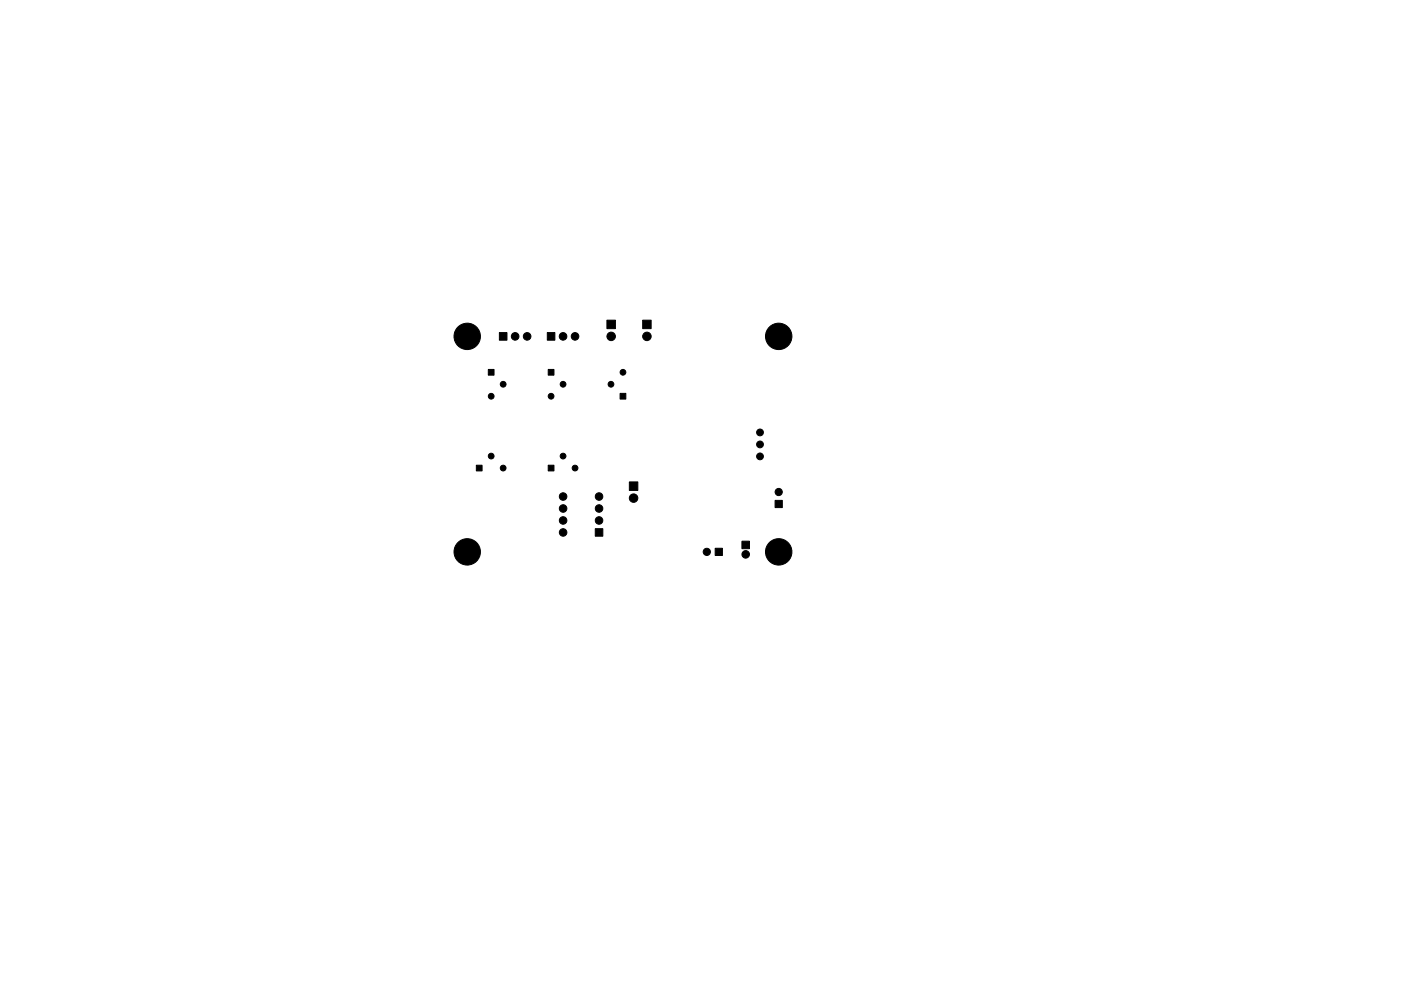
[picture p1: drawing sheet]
<svg xmlns="http://www.w3.org/2000/svg" width="297mm" height="210mm" viewBox="0 0 297 210" stroke-linecap="round" stroke-linejoin="round" font-family="sans-serif">
<g fill="#000" stroke="#000" stroke-width=".21">
<path d="M103.5 78.4h1.2v1.2h-1.2zM105.9 70.6h1.6v1.6h-1.6zM116 70.6h1.6v1.6h-1.6zM116.2 78.4h1.2v1.2h-1.2zM128.7 67.9h1.8v1.8h-1.8zM136.3 67.9h1.8v1.8h-1.8zM101 98.7h1.2v1.2h-1.2zM116.2 98.7h1.2v1.2h-1.2zM131.5 83.5h1.2v1.2h-1.2zM126.2 112.2h1.6v1.6h-1.6zM133.4 102.2h1.8v1.8h-1.8zM151.6 116.3h1.6v1.6h-1.6z"/>
<path d="M157.3 114.8h1.6v1.6h-1.6zM164.3 106.2h1.6v1.5h-1.6z"/>
<circle cx="99.1" cy="71.4" r="2.8"/>
<circle cx="109.2" cy="71.4" r=".8"/>
<circle cx="111.8" cy="71.4" r=".8"/>
<circle cx="119.4" cy="71.4" r=".8"/>
<circle cx="121.9" cy="71.4" r=".8"/>
<circle cx="129.6" cy="71.4" r=".9"/>
<circle cx="132.1" cy="79" r=".61"/>
<circle cx="137.2" cy="71.4" r=".9"/>
<circle cx="165.1" cy="71.4" r="2.8"/>
<circle cx="104.1" cy="96.8" r=".61"/>
<circle cx="104.1" cy="84.1" r=".61"/>
<circle cx="106.7" cy="81.5" r=".61"/>
<circle cx="106.7" cy="99.3" r=".61"/>
<circle cx="116.8" cy="84.1" r=".61"/>
<circle cx="119.4" cy="81.5" r=".61"/>
<circle cx="119.4" cy="96.8" r=".61"/>
<circle cx="121.9" cy="99.3" r=".61"/>
<circle cx="129.5" cy="81.5" r=".61"/>
<circle cx="161.1" cy="91.7" r=".72"/>
<circle cx="161.1" cy="96.8" r=".72"/>
<circle cx="161.1" cy="94.3" r=".72"/>
<circle cx="99.1" cy="117.1" r="2.8"/>
<circle cx="119.4" cy="107.9" r=".8"/>
<circle cx="119.4" cy="110.4" r=".8"/>
<circle cx="119.4" cy="105.3" r=".8"/>
<circle cx="119.4" cy="113" r=".8"/>
<circle cx="127" cy="107.9" r=".8"/>
<circle cx="127" cy="110.4" r=".8"/>
<circle cx="127" cy="105.3" r=".8"/>
<circle cx="134.3" cy="105.7" r=".9"/>
<circle cx="149.9" cy="117.1" r=".76"/>
<circle cx="158.1" cy="117.6" r=".8"/>
<circle cx="165.1" cy="117.1" r="2.8"/>
<circle cx="165.1" cy="104.4" r=".76"/>
</g>
</svg>
